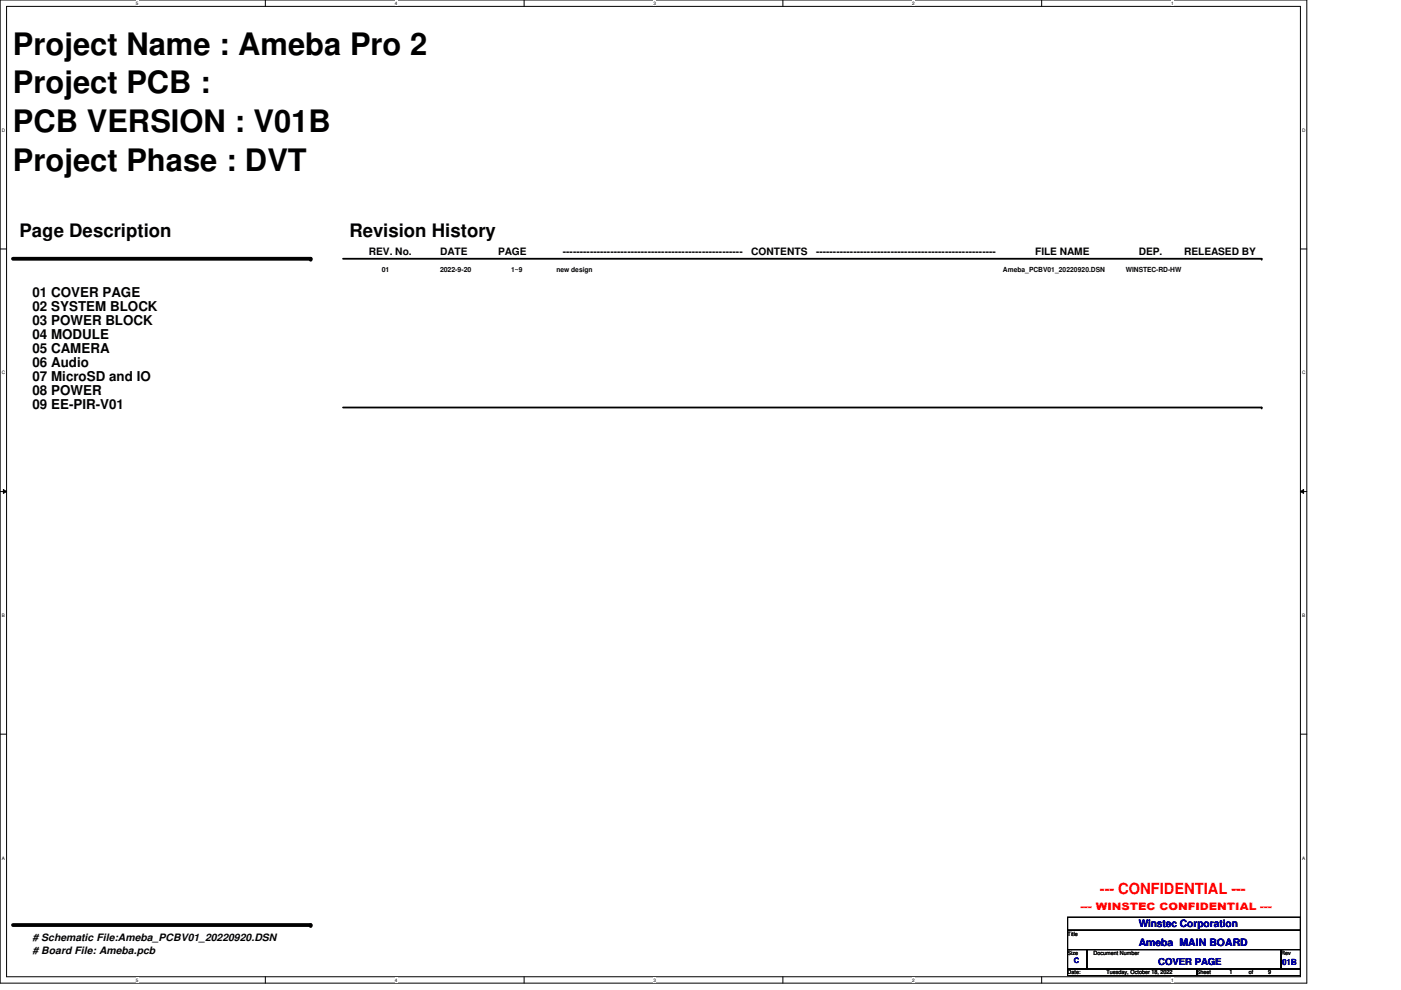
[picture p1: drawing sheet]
<svg xmlns="http://www.w3.org/2000/svg" width="297mm" height="210mm" viewBox="0 0 297 210" stroke-linecap="round" stroke-linejoin="round" font-family="sans-serif">
<defs><g id="words">
<g font-size="6.6">
<text x="2.7" y="11.6">Project Name : Ameba Pro 2</text>
<text x="2.7" y="19.8">Project PCB :</text>
<text x="2.7" y="28">PCB VERSION : V01B</text>
<text x="2.7" y="36.2">Project Phase : DVT</text>
</g>
<g font-size="3.9">
<text x="4.1" y="50.3">Page Description</text>
<text x="74.1" y="50.3">Revision History</text>
</g>
<text font-size="3.3" fill="#f00" x="233.2" y="189.5">--- CONFIDENTIAL ---</text>
<g font-size="2.9">
<text x="6.9" y="63">01 COVER PAGE</text>
<text x="6.9" y="66">02 SYSTEM BLOCK</text>
<text x="6.9" y="68.9">03 POWER BLOCK</text>
<text x="6.9" y="71.9">04 MODULE</text>
<text x="6.9" y="74.8">05 CAMERA</text>
<text x="6.9" y="77.8">06 Audio</text>
<text x="6.9" y="80.8">07 MicroSD and IO</text>
<text x="6.9" y="83.7">08 POWER</text>
<text x="6.9" y="86.7">09 EE-PIR-V01</text>
</g>
<g font-size="2.2">
<text x="78.2" y="54.1">REV. No.</text>
<text x="93.3" y="54.1">DATE</text>
<text x="105.6" y="54.1">PAGE</text>
<text x="119.3" y="54.1">-----------------------------------------------------</text>
<text x="159.3" y="54.1">CONTENTS</text>
<text x="173" y="54.1">-----------------------------------------------------</text>
<text x="219.5" y="54.1">FILE NAME</text>
<text x="241.4" y="54.1">DEP.</text>
<text x="251" y="54.1">RELEASED BY</text>
<text x="6.9" y="202.2"># Board File: Ameba.pcb</text>
<text x="6.9" y="199.5"># Schematic File:Ameba_PCBV01_20220920.DSN</text>
</g>
<text font-size="2.2" fill="#f00" x="229.1" y="193">--- WINSTEC CONFIDENTIAL ---</text>
<g font-size="2.2" fill="#0000a0">
<text x="241.4" y="196.5">Winstec Corporation</text>
<text x="241.4" y="200.6">Ameba MAIN BOARD</text>
</g>
<text font-size="2" fill="#0000a0" x="245.5" y="204.6">COVER PAGE</text>
<text font-size="1.8" fill="#0000a0" x="271.9" y="204.6">01B</text>
<text font-size="1.6" fill="#0000a0" x="227.7" y="204.2">C</text>
<g font-size="1.5">
<text x="80.9" y="57.6">01</text>
<text x="93.3" y="57.6">2022-9-20</text>
<text x="108.4" y="57.6">1~9</text>
<text x="118" y="57.6">new design</text>
<text x="212.6" y="57.6">Ameba_PCBV01_20220920.DSN</text>
<text x="238.7" y="57.6">WINSTEC-RD-HW</text>
</g>
<g font-size="1.2">
<text x="226.4" y="198.4">Title</text>
<text x="226.4" y="202.5">Size</text>
<text x="231.8" y="202.5">Document Number</text>
<text x="271.6" y="202.5">Rev</text>
<text x="226.4" y="206.6">Date:</text>
<text x="234.6" y="206.6">Tuesday, October 18, 2022</text>
<text x="253.8" y="206.6">Sheet</text>
<text x="260.6" y="206.6">1</text>
<text x="264.7" y="206.6">of</text>
<text x="268.9" y="206.6">9</text>
</g>
<g font-size="1">
<text x="28.8" y="1">5</text>
<text x="83.7" y="1">4</text>
<text x="138.6" y="1">3</text>
<text x="193.4" y="1">2</text>
<text x="248.3" y="1">1</text>
<text x=".4" y="27.9">D</text>
<text x="276.1" y="27.9">D</text>
<text x=".4" y="79.4">C</text>
<text x="276.1" y="79.4">C</text>
<text x=".4" y="130.8">B</text>
<text x="276.1" y="130.8">B</text>
<text x=".4" y="182.2">A</text>
<text x="276.1" y="182.2">A</text>
<text x="28.8" y="208.1">5</text>
<text x="83.7" y="208.1">4</text>
<text x="138.6" y="208.1">3</text>
<text x="193.4" y="208.1">2</text>
<text x="248.3" y="208.1">1</text>
</g>
</g></defs>
<path d="M0 0h277.1v208.4h-277.1zM1.4 1.4h274.3v205.7h-274.3z" fill="none" stroke="#000" stroke-width=".21"/>
<g fill="#fff">
<path d="M28.8 .1h.6v1.1h-.6z"/>
<path d="M28.8 207.2h.6v1.1h-.6z"/>
</g>
<path d="M56.3 0v1.4M56.3 207.1v1.3" fill="none" stroke="#000" stroke-width=".21"/>
<g fill="#fff">
<path d="M83.7 .1h.5v1.1h-.5z"/>
<path d="M83.7 207.2h.5v1.1h-.5z"/>
</g>
<path d="M111.1 0v1.4M111.1 207.1v1.3" fill="none" stroke="#000" stroke-width=".21"/>
<g fill="#fff">
<path d="M138.6 .1h.5v1.1h-.5z"/>
<path d="M138.6 207.2h.5v1.1h-.5z"/>
</g>
<path d="M166 0v1.4M166 207.1v1.3" fill="none" stroke="#000" stroke-width=".21"/>
<g fill="#fff">
<path d="M193.4 .1h.6v1.1h-.6z"/>
<path d="M193.4 207.2h.6v1.1h-.6z"/>
</g>
<path d="M220.8 0v1.4M220.8 207.1v1.3" fill="none" stroke="#000" stroke-width=".21"/>
<g fill="#fff">
<path d="M248.3 .1h.5v1.1h-.5z"/>
<path d="M248.3 207.2h.5v1.1h-.5z"/>
<path d="M.4 27.1h.7v1.1h-.7z"/>
<path d="M276.1 27.1h.7v1.1h-.7z"/>
<path d="M.4 78.5h.7v1.1h-.7z"/>
<path d="M276.1 78.5h.7v1.1h-.7z"/>
</g>
<path d="M0 52.8h1.4M275.7 52.8h1.4" fill="none" stroke="#000" stroke-width=".21"/>
<g fill="#fff">
<path d="M.4 129.9h.6v1.1h-.6z"/>
<path d="M276.1 129.9h.6v1.1h-.6z"/>
</g>
<path d="M0 104.2h1.4M.7 103.8l.7 .4-.7 .4zM275.7 104.2l.7-.4v.8zM275.7 104.2h1.4" fill="none" stroke="#000" stroke-width=".21"/>
<path d="M.7 103.8l.7 .4-.7 .4zM275.7 104.2l.7-.4v.8z" fill="#000"/>
<g fill="#fff">
<path d="M.4 181.4h.6v1.1h-.6z"/>
<path d="M276.1 181.4h.6v1.1h-.6z"/>
</g>
<path d="M0 155.7h1.4M275.7 155.7h1.4M226.4 194.5h49.3v2.7h-49.3zM226.4 197.2h49.3v4.1h-49.3zM226.4 201.3h4.1v4.1h-4.1zM226.4 205.4h27.4v1.4h-27.4zM230.5 201.3h41.1v4.1h-41.1zM253.8 205.4h21.9v1.4h-21.9zM271.6 201.3h4.1v4.1h-4.1z" fill="none" stroke="#000" stroke-width=".21"/>
<path d="M2.7 54.9h63.2M2.7 196.1h63.2" fill="none" stroke="#000" stroke-width=".8"/>
<g fill="#000">
<circle cx="65.9" cy="54.9" r=".4"/>
<circle cx="267.5" cy="54.9" r=".19"/>
<circle cx="267.5" cy="86.4" r=".19"/>
<circle cx="65.9" cy="196.1" r=".4"/>
</g>
<path d="M72.7 54.9h194.8M72.7 86.4h194.8" fill="none" stroke="#000" stroke-width=".38"/>
<use href="#words"/>
</svg>
